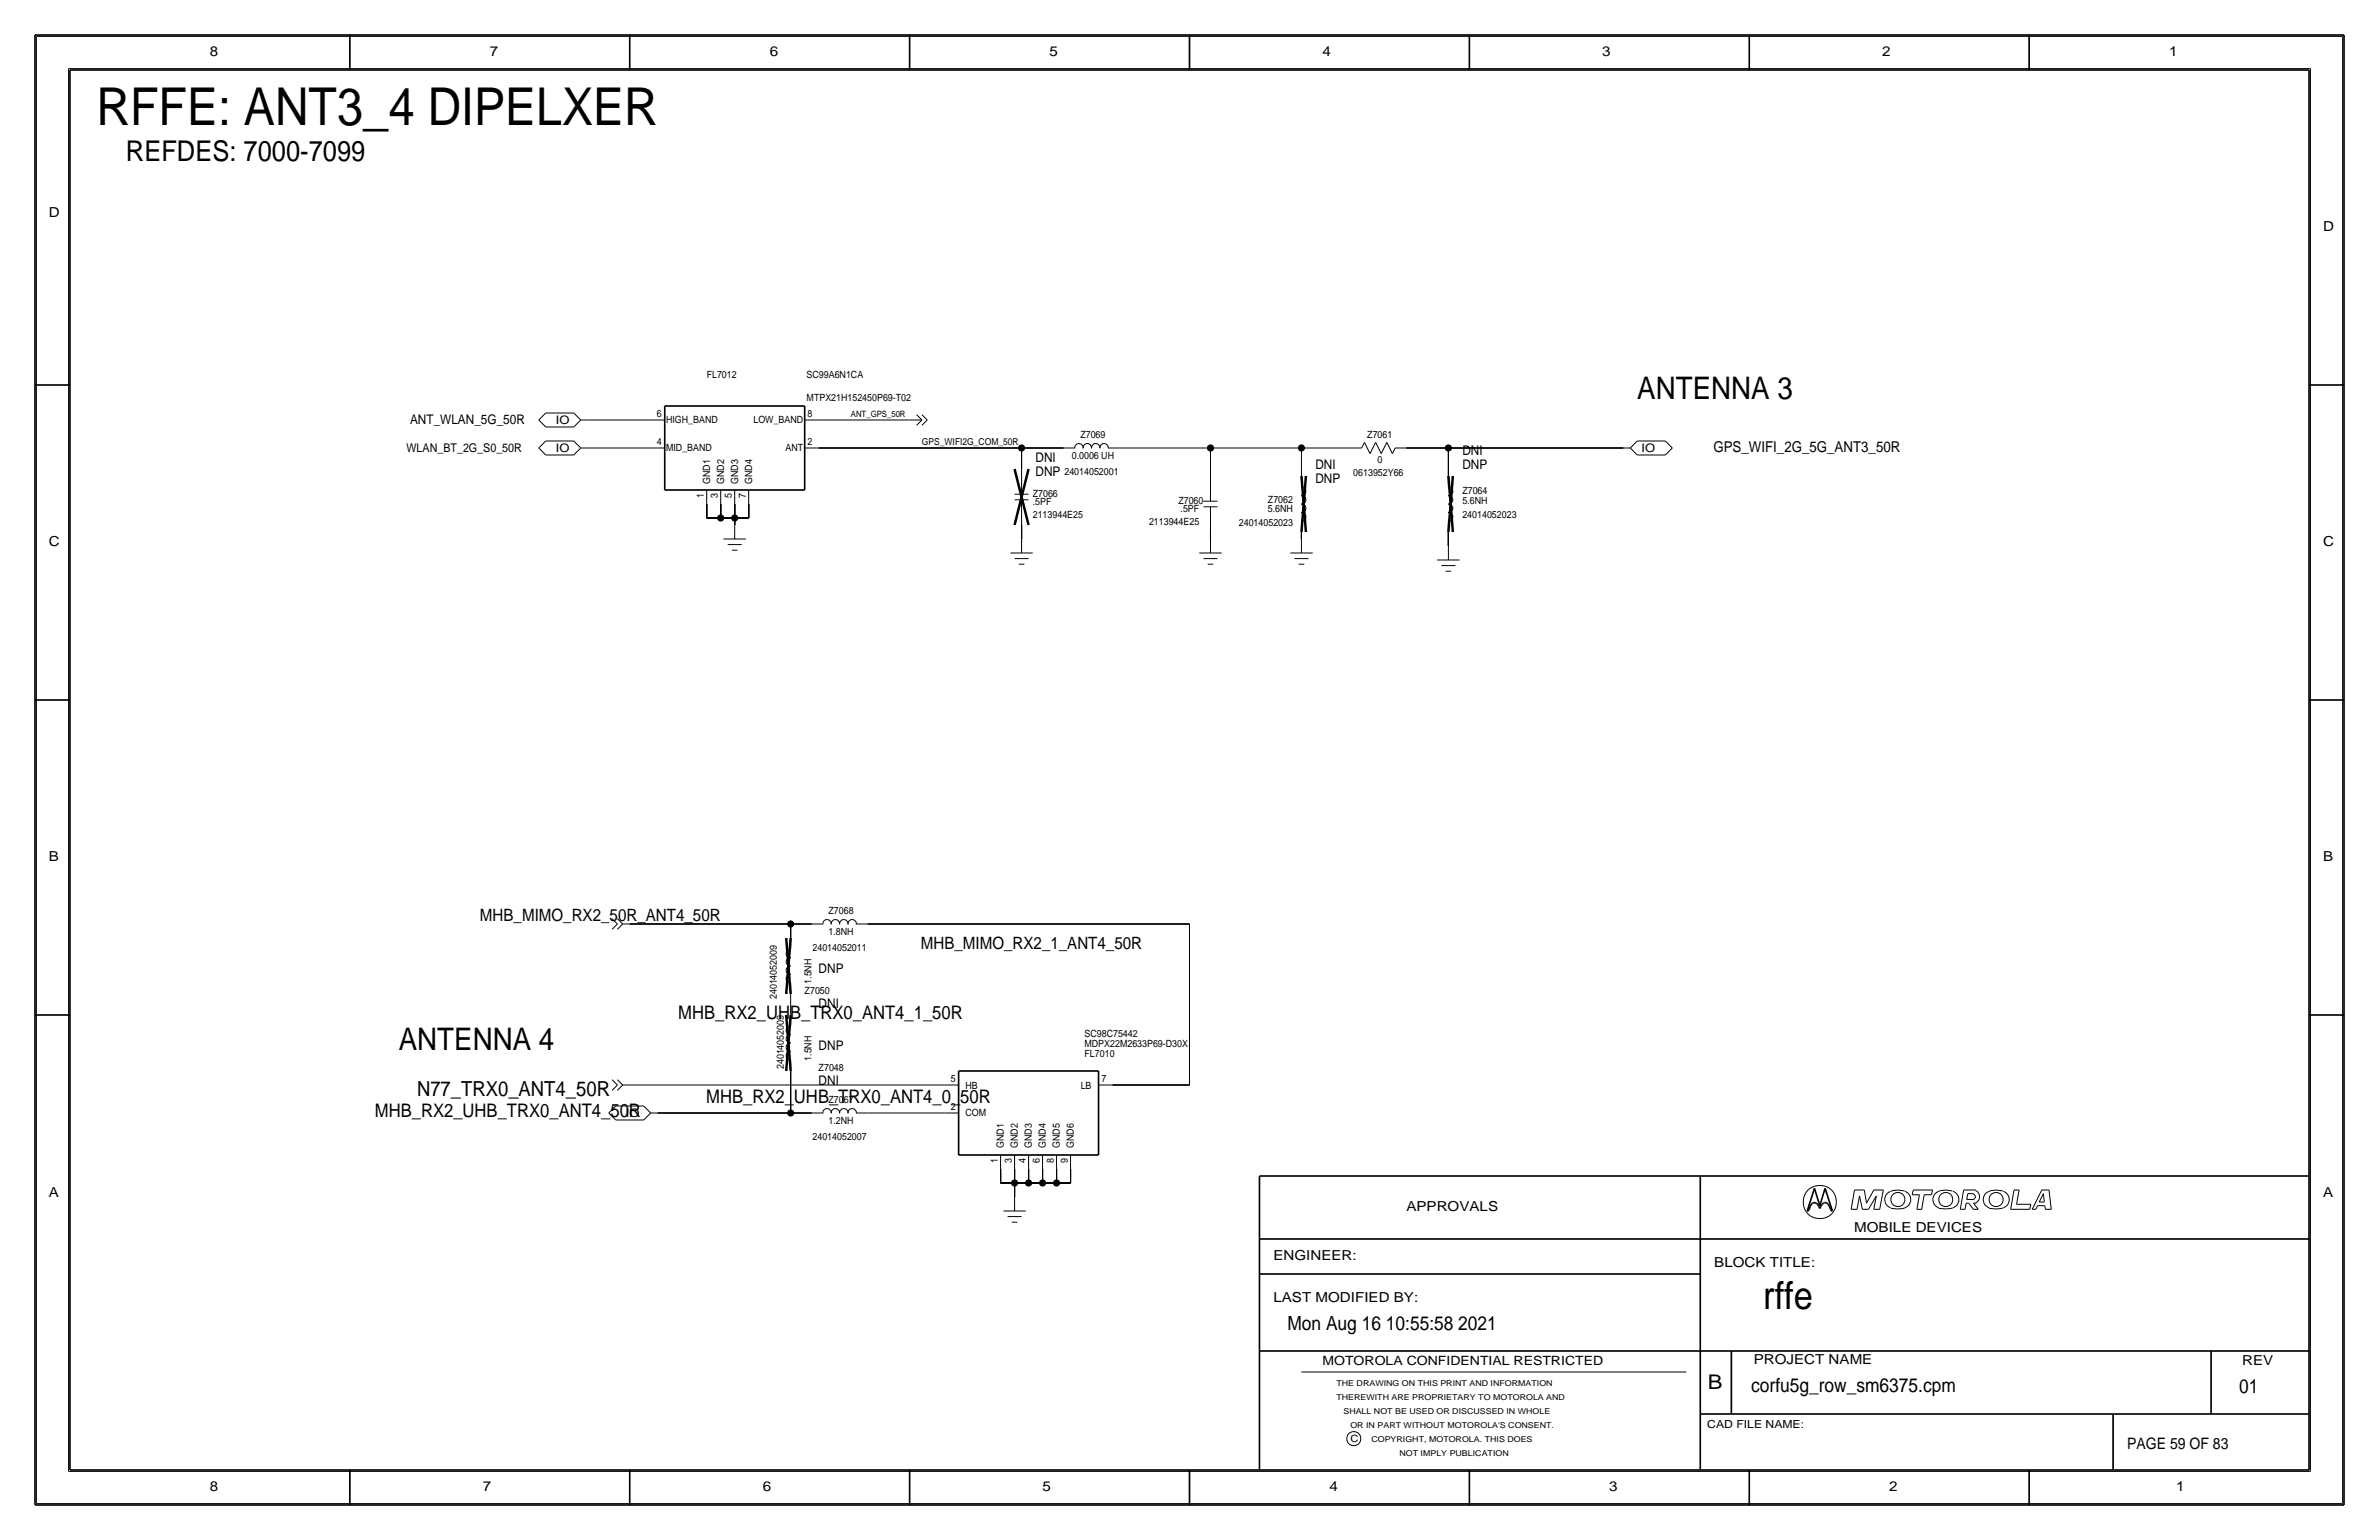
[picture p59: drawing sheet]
<svg xmlns="http://www.w3.org/2000/svg" width="432mm" height="279mm" viewBox="0 0 432 279" stroke-linecap="round" stroke-linejoin="round" font-family="sans-serif">
<defs><g id="words">
<text font-size="9.5" x="17.5" y="22.7">RFFE: ANT3_4 DIPELXER</text>
<text font-size="7" x="320" y="237.5">rffe</text>
<g font-size="5.6">
<text x="297.2" y="72.4">ANTENNA 3</text>
<text x="72.4" y="190.5">ANTENNA 4</text>
</g>
<text font-size="5.2" x="22.9" y="29.2">REFDES: 7000-7099</text>
<text font-size="3.8" x="75.7" y="198.9">N77_TRX0_ANT4_50R</text>
<text font-size="3.7" x="310" y="252.1">B</text>
<g font-size="3.5">
<text x="233.7" y="241.3">Mon Aug 16 10:55:58 2021</text>
<text x="317.9" y="252.6">corfu5g_row_sm6375.cpm</text>
<text x="406.4" y="252.7">01</text>
</g>
<g font-size="3.4">
<text x="123.1" y="184.9">MHB_RX2_UHB_TRX0_ANT4_1_50R</text>
<text x="68" y="202.7">MHB_RX2_UHB_TRX0_ANT4_50R</text>
<text x="128.2" y="200.2">MHB_RX2_UHB_TRX0_ANT4_0_50R</text>
</g>
<g font-size="3.1">
<text x="87.1" y="167.1">MHB_MIMO_RX2_50R_ANT4_50R</text>
<text x="167.1" y="172.2">MHB_MIMO_RX2_1_ANT4_50R</text>
</g>
<text font-size="2.9" x="386.1" y="262.9">PAGE 59 OF 83</text>
<text font-size="2.7" x="311" y="82">GPS_WIFI_2G_5G_ANT3_50R</text>
<g font-size="2.5">
<text x="38.1" y="10.2">8</text>
<text x="88.9" y="10.2">7</text>
<text x="139.7" y="10.2">6</text>
<text x="190.5" y="10.2">5</text>
<text x="240" y="10.2">4</text>
<text x="290.8" y="10.2">3</text>
<text x="341.6" y="10.2">2</text>
<text x="393.7" y="10.2">1</text>
<text x="8.9" y="39.4">D</text>
<text x="421.6" y="41.9">D</text>
<text x="8.9" y="99.1">C</text>
<text x="421.6" y="99.1">C</text>
<text x="8.9" y="156.2">B</text>
<text x="421.6" y="156.2">B</text>
<text x="8.9" y="217.2">A</text>
<text x="255.3" y="219.7">APPROVALS</text>
<text x="421.6" y="217.2">A</text>
<text x="336.5" y="223.5">MOBILE DEVICES</text>
<text x="231.1" y="228.6">ENGINEER:</text>
<text x="311.1" y="229.9">BLOCK TITLE:</text>
<text x="231.1" y="236.2">LAST MODIFIED BY:</text>
<text x="318.3" y="247.5">PROJECT NAME</text>
<text x="407" y="247.6">REV</text>
<text x="38.1" y="270.5">8</text>
<text x="87.6" y="270.5">7</text>
<text x="138.4" y="270.5">6</text>
<text x="189.2" y="270.5">5</text>
<text x="241.3" y="270.5">4</text>
<text x="292.1" y="270.5">3</text>
<text x="342.9" y="270.5">2</text>
<text x="395" y="270.5">1</text>
</g>
<g font-size="2.4">
<text x="74.4" y="77">ANT_WLAN_5G_50R</text>
<text x="188" y="83.8">DNI</text>
<text x="265.4" y="82.5">DNI</text>
<text x="188" y="86.4">DNP</text>
<text x="238.8" y="85.1">DNI</text>
<text x="238.8" y="87.6">DNP</text>
<text x="265.4" y="85.1">DNP</text>
<text x="148.6" y="176.5">DNP</text>
<text x="148.6" y="182.9">DNI</text>
<text x="148.6" y="190.5">DNP</text>
<text x="148.6" y="196.9">DNI</text>
</g>
<text font-size="2.3" x="240" y="247.6">MOTOROLA CONFIDENTIAL RESTRICTED</text>
<text font-size="2.2" x="73.8" y="82">WLAN_BT_2G_S0_50R</text>
<g font-size="2.1">
<text x="100.9" y="76.9">IO</text>
<text x="100.9" y="82">IO</text>
<text x="297.9" y="82">IO</text>
<text x="113.6" y="202.6">IO</text>
</g>
<text font-size="2" x="309.9" y="259.1">CAD FILE NAME:</text>
<g font-size="1.8">
<text x="128.3" y="68.6">FL7012</text>
<text x="146.4" y="68.5">SC99A6N1CA</text>
<text x="119.2" y="75.7">6</text>
<text x="120.9" y="76.8">HIGH_BAND</text>
<text x="136.8" y="76.8">LOW_BAND</text>
<text x="146.4" y="72.7">MTPX21H152450P69-T02</text>
<text x="146.6" y="75.7">8</text>
<text x="119.2" y="80.8">4</text>
<text x="120.9" y="81.9">MID_BAND</text>
<text x="142.6" y="81.9">ANT</text>
<text x="146.6" y="80.8">2</text>
<text x="194.5" y="83.3">0.0006 UH</text>
<text x="196.1" y="79.6">Z7069</text>
<text x="248.2" y="79.5">Z7061</text>
<text x="250" y="83.9">0</text>
<text x="128.9" y="87.8" transform="rotate(-90 128.9 87.8)">GND1</text>
<text x="131.4" y="87.8" transform="rotate(-90 131.4 87.8)">GND2</text>
<text x="134" y="87.8" transform="rotate(-90 134 87.8)">GND3</text>
<text x="136.5" y="87.8" transform="rotate(-90 136.5 87.8)">GND4</text>
<text x="193.2" y="86.1">24014052001</text>
<text x="245.6" y="86.4">0613952Y66</text>
<text x="265.4" y="89.7">Z7064</text>
<text x="127.8" y="90.3" transform="rotate(-90 127.8 90.3)">1</text>
<text x="130.3" y="90.3" transform="rotate(-90 130.3 90.3)">3</text>
<text x="132.8" y="90.3" transform="rotate(-90 132.8 90.3)">5</text>
<text x="135.4" y="90.3" transform="rotate(-90 135.4 90.3)">7</text>
<text x="187.5" y="91.7">.5PF</text>
<text x="187.5" y="94">2113944E25</text>
<text x="187.5" y="90.2">Z7066</text>
<text x="208.6" y="95.2">2113944E25</text>
<text x="213.9" y="91.4">Z7060</text>
<text x="214.3" y="93">.5PF</text>
<text x="224.9" y="95.5">24014052023</text>
<text x="230.1" y="91.2">Z7062</text>
<text x="230.1" y="93">5.6NH</text>
<text x="265.4" y="94">24014052023</text>
<text x="265.4" y="91.4">5.6NH</text>
<text x="150.4" y="165.9">Z7068</text>
<text x="147.5" y="172.5">24014052011</text>
<text x="150.4" y="169.7">1.8NH</text>
<text x="147.3" y="178.5" transform="rotate(-90 147.3 178.5)">1.5NH</text>
<text x="141" y="181.3" transform="rotate(-90 141 181.3)">24014052009</text>
<text x="146.1" y="180.3">Z7050</text>
<text x="196.8" y="189.9">MDPX22M2633P69-D30X</text>
<text x="196.8" y="188.1">SC98C75442</text>
<text x="196.9" y="191.8">FL7010</text>
<text x="142.2" y="194" transform="rotate(-90 142.2 194)">24014052009</text>
<text x="147.3" y="192.5" transform="rotate(-90 147.3 192.5)">1.5NH</text>
<text x="148.6" y="194.3">Z7048</text>
<text x="172.6" y="196.4">5</text>
<text x="175.3" y="197.5">HB</text>
<text x="196.2" y="197.5">LB</text>
<text x="199.9" y="196.4">7</text>
<text x="150.4" y="200.2">Z7067</text>
<text x="150.4" y="204">1.2NH</text>
<text x="172.6" y="201.4">2</text>
<text x="175.3" y="202.5">COM</text>
<text x="147.5" y="206.8">24014052007</text>
<text x="182.2" y="208.3" transform="rotate(-90 182.2 208.3)">GND1</text>
<text x="184.8" y="208.3" transform="rotate(-90 184.8 208.3)">GND2</text>
<text x="187.3" y="208.3" transform="rotate(-90 187.3 208.3)">GND3</text>
<text x="189.8" y="208.3" transform="rotate(-90 189.8 208.3)">GND4</text>
<text x="192.4" y="208.3" transform="rotate(-90 192.4 208.3)">GND5</text>
<text x="194.9" y="208.3" transform="rotate(-90 194.9 208.3)">GND6</text>
<text x="181.1" y="211" transform="rotate(-90 181.1 211)">1</text>
<text x="183.6" y="211" transform="rotate(-90 183.6 211)">3</text>
<text x="186.2" y="211" transform="rotate(-90 186.2 211)">4</text>
<text x="188.7" y="211" transform="rotate(-90 188.7 211)">6</text>
<text x="191.3" y="211" transform="rotate(-90 191.3 211)">8</text>
<text x="193.8" y="211" transform="rotate(-90 193.8 211)">9</text>
<text x="245.1" y="261.6">C</text>
</g>
<text font-size="1.7" x="167.3" y="80.8">GPS_WIFI2G_COM_50R</text>
<text font-size="1.6" x="154.4" y="75.7">ANT_GPS_50R</text>
<g font-size="1.5">
<text x="242.6" y="251.5">THE DRAWING ON THIS PRINT AND INFORMATION</text>
<text x="242.6" y="254">THEREWITH ARE PROPRIETARY TO MOTOROLA AND</text>
<text x="243.8" y="256.5">SHALL NOT BE USED OR DISCUSSED IN WHOLE</text>
<text x="245.1" y="259.1">OR IN PART WITHOUT MOTOROLA'S CONSENT.</text>
<text x="248.9" y="261.6">COPYRIGHT, MOTOROLA. THIS DOES</text>
<text x="254" y="264.2">NOT IMPLY PUBLICATION</text>
</g>
</g></defs>
<!-- layer: Nets -->
<g fill="none" stroke="#000" stroke-width=".18">
<path d="M106.7 76.2h11.4zM148.6 76.2h16.5zM106.7 81.3h11.4zM128.3 91.4v2.6zM128.3 94h2.5zM130.8 91.4v2.6zM130.8 94h2.5zM133.3 94v1.3zM133.3 91.4v2.6zM133.3 94h2.6zM135.9 91.4v2.6zM148.6 81.3h36.8z"/>
<path d="M185.4 95.2v2.6zM185.4 81.3v3.8zM185.4 81.3h7.6zM203.2 81.3h16.5zM219.7 81.3h16.5zM219.7 96.5v1.3zM219.7 81.3v5.1zM236.2 96.5v1.3zM236.2 81.3v5.1zM236.2 81.3h8.9zM255.3 81.3h7.6zM262.9 96.5v2.6z"/>
<path d="M262.9 81.3v5.1zM262.9 81.3h31.7zM114.3 167.6h29.2zM143.5 167.6v2.6zM143.5 167.6h3.8zM157.5 167.6h58.4zM215.9 167.6v29.3zM114.3 196.8h57.1zM143.5 194.3v7.6zM143.5 180.3v3.8zM201.9 196.8h14zM119.4 201.9h24.1z"/>
<path d="M143.5 201.9h3.8zM157.5 201.9h13.9zM181.6 212.1v2.5zM181.6 214.6h2.5zM184.1 214.6v2.6zM184.1 212.1v2.5zM184.1 214.6h2.6zM186.7 212.1v2.5zM186.7 214.6h2.5zM189.2 212.1v2.5zM189.2 214.6h2.6zM191.8 212.1v2.5z"/>
<path d="M191.8 214.6h2.5zM194.3 212.1v2.5z"/>
</g>
<g fill="#000" stroke="#000" stroke-width=".18">
<circle cx="130.8" cy="94" r=".56"/>
<circle cx="133.3" cy="94" r=".56"/>
<circle cx="185.4" cy="81.3" r=".56"/>
<circle cx="219.7" cy="81.3" r=".56"/>
<circle cx="236.2" cy="81.3" r=".56"/>
<circle cx="262.9" cy="81.3" r=".56"/>
<circle cx="143.5" cy="167.6" r=".56"/>
<circle cx="143.5" cy="201.9" r=".56"/>
<circle cx="184.2" cy="214.6" r=".56"/>
<circle cx="186.7" cy="214.6" r=".56"/>
<circle cx="189.2" cy="214.6" r=".56"/>
<circle cx="191.8" cy="214.6" r=".56"/>
</g>
<!-- layer: Components -->
<g fill="none" stroke="#000" stroke-width=".18">
<path d="M97.8 76.2l1.3 1.3zM99.1 74.9l-1.3 1.3zM99.1 77.5h5zM99.1 74.9h5zM104.1 74.9l1.3 1.3zM105.4 76.2h1.3zM105.4 76.2l-1.3 1.3zM118.1 76.2h2.5zM146.1 76.2h2.5zM165.1 76.2h2.2zM166.4 75.2l.9 1zM166.4 77.2l.9-1z"/>
<path d="M167.3 75.2l1 1zM167.3 77.2l1-1zM97.8 81.3l1.3 1.3zM99.1 80l-1.3 1.3zM99.1 82.5h5zM99.1 80h5zM104.1 80l1.3 1.3zM105.4 81.3h1.3zM105.4 81.3l-1.3 1.3zM118.1 81.3h2.5zM128.3 88.9v2.5zM130.8 88.9v2.5z"/>
<path d="M131.3 97.8h4.1zM132.1 98.8h2.5zM132.8 99.8h1.1zM133.3 88.9v2.5zM133.3 95.3v2.5zM135.9 88.9v2.5zM146.1 81.3h2.5zM184.1 90.7h2.6zM184.2 89.7h2.5zM185.4 97.8v2.5zM185.4 90.7v4.5zM185.4 85.1v4.6z"/>
<path d="M193 81.3h2.1zM195.1 81.3a.75 .75 0 0 1 .7-.8 .75 .75 0 0 1 .7 .8M196.6 81.3a.75 .75 0 0 1 .7-.8 .75 .75 0 0 1 .8 .8M198.1 81.3a.75 .75 0 0 1 .8-.8 .75 .75 0 0 1 .7 .8M199.6 81.3a.75 .75 0 0 1 .8-.8 .75 .75 0 0 1 .7 .8M201.2 81.3h2zM218.4 90.9h2.6zM218.4 91.9h2.6zM219.7 97.8v2.5zM219.7 91.9v4.6zM219.7 86.4v4.5zM236.2 88.4a.75 .75 0 0 1 .8 .8 .75 .75 0 0 1-.8 .7"/>
<path d="M236.2 91.5a.75 .75 0 0 1 .8 .7 .75 .75 0 0 1-.8 .8M236.2 93a.75 .75 0 0 1 .8 .8 .75 .75 0 0 1-.8 .7M236.2 90a.75 .75 0 0 1 .8 .7 .75 .75 0 0 1-.8 .7M236.2 97.8v2.5zM236.2 94.5v2zM236.2 86.4v2zM245.1 81.3h2zM247.6 80.3l-.5 1zM247.7 80.3l1 2zM249.7 80.3l-1 2zM249.7 80.3l1 2zM251.7 80.3l-1 2z"/>
<path d="M251.7 80.3l1 2zM253.2 81.3l-.5 1zM253.2 81.3h2.1zM262.8 88.4a.75 .75 0 0 1 .9 .8 .75 .75 0 0 1-.9 .7M262.8 91.5a.75 .75 0 0 1 .9 .7 .75 .75 0 0 1-.9 .8M262.8 93a.75 .75 0 0 1 .9 .8 .75 .75 0 0 1-.9 .7M262.8 90a.75 .75 0 0 1 .9 .7 .75 .75 0 0 1-.9 .7M262.9 99.1v2.5zM262.9 94.5v2zM262.9 86.4v2zM294.6 81.3h1.3zM295.9 81.3l1.3 1.3z"/>
<path d="M297.2 82.5h5.1zM297.2 80h5.1zM297.2 80l-1.3 1.3zM302.3 80l1.2 1.3zM303.5 81.3l-1.2 1.3zM183.4 100.3h4.1zM184.2 101.3h2.5zM184.9 102.4h1zM217.7 100.3h4zM218.4 101.3h2.6zM219.2 102.4h1zM234.2 100.3h4.1z"/>
<path d="M235 101.3h2.5zM235.7 102.4h1zM260.9 101.6h4zM261.6 102.6h2.6zM262.4 103.6h1zM111.1 166.7l1 .9zM112.1 167.6l-1 1zM112.1 166.7l.9 .9zM113 167.6l-.9 1zM113 167.6h1.3zM143.5 170.2v2zM143.5 178.3v2z"/>
<path d="M143.5 176.8a.74 .74 0 0 0-.8 .8 .74 .74 0 0 0 .8 .7M143.5 173.8a.74 .74 0 0 0-.8 .7 .74 .74 0 0 0 .8 .8M143.5 172.3a.74 .74 0 0 0-.8 .7 .74 .74 0 0 0 .8 .7M143.5 175.3a.74 .74 0 0 0-.8 .7 .74 .74 0 0 0 .8 .8M147.3 167.6h2.1zM149.4 167.7a.75 .75 0 0 1 .7-.9 .75 .75 0 0 1 .7 .9M150.9 167.7a.75 .75 0 0 1 .7-.9 .75 .75 0 0 1 .7 .9M152.4 167.7a.75 .75 0 0 1 .7-.9 .75 .75 0 0 1 .8 .9M153.9 167.7a.75 .75 0 0 1 .8-.9 .75 .75 0 0 1 .7 .9M155.4 167.6h2.1zM111.1 195.9l1 .9zM111.1 197.8l1-1z"/>
<path d="M112.1 195.9l.9 .9zM112.1 197.8l.9-1zM113 196.8h1.3zM143.5 184.1v2.1zM143.5 192.3v2zM143.5 190.8a.74 .74 0 0 0-.8 .7 .74 .74 0 0 0 .8 .8M143.5 187.8a.74 .74 0 0 0-.8 .7 .74 .74 0 0 0 .8 .7M143.5 186.2a.74 .74 0 0 0-.8 .8 .74 .74 0 0 0 .8 .7M143.5 189.3a.74 .74 0 0 0-.8 .7 .74 .74 0 0 0 .8 .8M171.4 196.8h2.6zM199.4 196.8h2.5zM110.5 201.9l1.3 1.3z"/>
<path d="M111.8 200.7l-1.3 1.2zM111.8 203.2h5zM111.8 200.7h5zM116.8 200.7l1.3 1.2zM118.1 201.9h1.3zM118.1 201.9l-1.3 1.3zM147.3 201.9h2.1zM149.4 202a.75 .75 0 0 1 .7-.9 .75 .75 0 0 1 .7 .9M150.9 202a.75 .75 0 0 1 .7-.9 .75 .75 0 0 1 .7 .9M152.4 202a.75 .75 0 0 1 .7-.9 .75 .75 0 0 1 .8 .9M153.9 202a.75 .75 0 0 1 .8-.9 .75 .75 0 0 1 .7 .9M155.4 201.9h2.1z"/>
<path d="M171.4 201.9h2.6zM181.6 209.5v2.6zM182.1 219.7h4.1zM184.1 217.2v2.5zM184.1 209.5v2.6zM186.7 209.5v2.6zM189.2 209.5v2.6zM191.8 209.5v2.6zM194.3 209.5v2.6zM182.9 220.7h2.5zM183.6 221.7h1.1z"/>
</g>
<path d="M120.6 73.7h25.4zM120.6 73.7v15.2zM146 73.7v15.2zM120.6 88.9h25.4zM174 194.3h25.4zM174 194.3v15.3zM199.4 194.3v15.3zM174 209.5h25.4z" fill="none" stroke="#000" stroke-width=".3"/>
<path d="M184.1 85.1l2.6 10.2zM186.7 85.1l-2.6 10.1zM236.2 86.4l.8 10.1zM237 86.4l-.8 10.1zM262.9 86.4l.8 10.1zM263.7 86.4l-.8 10.1zM142.7 170.2l.8 10.1zM143.5 170.2l-.8 10.1zM142.7 184.1l.8 10.2zM143.5 184.2l-.8 10.1z" fill="none" stroke="#000" stroke-width=".45"/>
<!-- layer: Page Border and Title Block -->
<g fill="none" stroke="#000" stroke-width=".3">
<path d="M6.3 6.4v266.7zM6.4 6.4h419zM12.7 12.7h406.4zM12.7 12.7v254zM63.5 6.4v6.3zM114.3 6.4v6.3zM165.1 6.4v6.3zM215.9 6.3v6.4zM266.7 6.4v6.3zM317.5 6.4v6.3zM368.3 6.4v6.3zM419.1 12.7v254z"/>
<path d="M425.4 6.4v266.7zM6.3 69.8h6.4zM419.1 69.8h6.3zM6.3 127h6.4zM419.1 127h6.3zM6.3 184.1h6.4zM419.1 184.1h6.3zM228.6 213.4v53.3zM228.6 213.4h190.5zM308.6 213.4v53.3zM328 219.7h.2zM328.4 219.4l-.2 .3z"/>
<path d="M328.6 218.8l-.2 .6zM328.8 218.5l-.2 .3zM329 218.3l.2-.1zM329 218.3l-.2 .2zM329.2 218.2h.2zM329.3 215.6l-1.3 4.1zM329.3 215.6l1 3.1zM329.4 218.2l.2 .1zM329.6 218.3l.3 .2zM329.9 218.5l.2 .3zM330.1 218.8l.2 .5zM330.5 218.8l-.2 .5z"/>
<path d="M330.8 218.5l-.3 .3zM331 218.3l-.2 .2zM331 218.3l.2-.1zM331.2 218.2h.2zM331.3 215.6l1.3 4.1zM331.3 215.6l-1 3.1zM331.4 218.2l.2 .1zM331.6 218.3l.2 .2zM331.8 218.5l.2 .3zM332 218.8l.3 .6zM332.3 219.4l.1 .3zM332.4 219.7h.2z"/>
<path d="M228.6 231.1h80zM228.6 224.8h190.5zM228.6 245.1h190.5zM308.6 256.5h110.5zM314.2 245.1v11.4zM383.5 256.5v10.2zM401.3 245.1v11.4zM6.4 273h419zM12.7 266.7h406.4zM63.5 266.7v6.4zM114.3 266.7v6.4zM165.1 266.7v6.4z"/>
<path d="M215.9 266.7v6.3zM266.7 266.7v6.4zM317.5 266.7v6.4zM368.3 266.7v6.4z"/>
</g>
<g fill="none" stroke="#000" stroke-width=".18">
<path d="M6.6 6.6h418.6zM6.6 6.6v266.2zM12.4 12.4v254.6zM12.4 12.4h407zM419.4 12.4v254.6zM425.2 6.6v266.2zM336 219.4h1.1zM336.6 215.9h1.8zM336.6 215.9l-.6 3.5zM337.5 217l-.4 2.4zM337.5 217l.5 2.4zM338 219.4h1.1z"/>
<path d="M338.4 215.9l.4 2.4zM340.1 219.4h1.1zM340.1 215.9h1.7zM340.1 215.9l-1.3 2.4zM340.6 217l-1.5 2.4zM340.6 217l-.5 2.4zM341.8 215.9l-.6 3.5zM343.1 216.2a1.6 1.6 0 0 0-1 1.5 1.6 1.6 0 0 0 1.1 1.5M345.7 216.1h-.2a4 4 0 0 0-2.3 .1M345.7 216.2a1.59 1.59 0 0 1 1.1 1.5 1.59 1.59 0 0 1-1.1 1.5 5.1 5.1 0 0 1-2.5 0M347.1 216.8h1.3zM347.3 215.9l-.2 .9z"/>
<path d="M347.3 215.9h3.5zM347.9 219.4h.9zM348.4 216.8l-.5 2.6zM349.2 216.8l-.4 2.6zM349.2 216.8h1.4zM350.8 215.9l-.2 .9zM354.4 216.1a3.1 3.1 0 0 0-3.3 .7 1.62 1.62 0 0 0 .8 2.4M354.4 219.2a5.1 5.1 0 0 1-2.5 0M354.5 216.2a1.59 1.59 0 0 1 1 1.5 1.59 1.59 0 0 1-1 1.5M355.8 219.4h.9zM356.4 215.9h2.2zM356.4 215.9l-.6 3.5z"/>
<path d="M356.9 218.3l-.2 1.1zM356.9 218.3h.4zM357 217.6h1.2zM357.2 216.6l-.2 1zM357.2 216.6h1zM357.3 218.3l.9 1.1zM358.1 216.7a.5 .5 0 0 1 .4 .4 .5 .5 0 0 1-.4 .5M358.2 218.3l.9 1.1zM358.2 218.3h.4zM358.2 219.4h.9zM358.5 216a1.24 1.24 0 0 1 .8 1.1 1.24 1.24 0 0 1-.8 1.2M363.5 216.1a3.1 3.1 0 0 0-3.3 .7 1.62 1.62 0 0 0 .8 2.4"/>
<path d="M363.6 219.2a5.1 5.1 0 0 1-2.6 0M363.6 216.2a1.59 1.59 0 0 1 1.1 1.5 1.59 1.59 0 0 1-1.1 1.5M364.9 219.4h3.5zM365.6 215.9l-.7 3.5zM365.6 215.9h.9zM366 218.5h2.6zM366.5 215.9l-.5 2.6zM368.6 218.5l-.2 .9zM368.9 219.4h.6zM369.8 218.7h1.3zM369.8 218.7l-.3 .7zM370.1 218.1h.9z"/>
<path d="M370.6 215.9l-1.7 3.5zM370.6 215.9h1.3zM370.9 216.6l-.8 1.5zM370.9 216.6l.1 1.5zM371.1 218.7l.1 .7zM371.2 219.4h1.1zM371.9 215.9l.4 3.5zM236.2 248.9h69.9zM6.6 272.8h418.6zM12.4 267h407z"/>
<circle cx="330.3" cy="218.1" r="3"/>
<circle cx="344.5" cy="217.6" r="1.28"/>
<circle cx="353.2" cy="217.6" r="1.28"/>
<circle cx="362.3" cy="217.6" r="1.28"/>
<circle cx="245.7" cy="261" r="1.28"/>
</g>
<use href="#words"/>
</svg>
